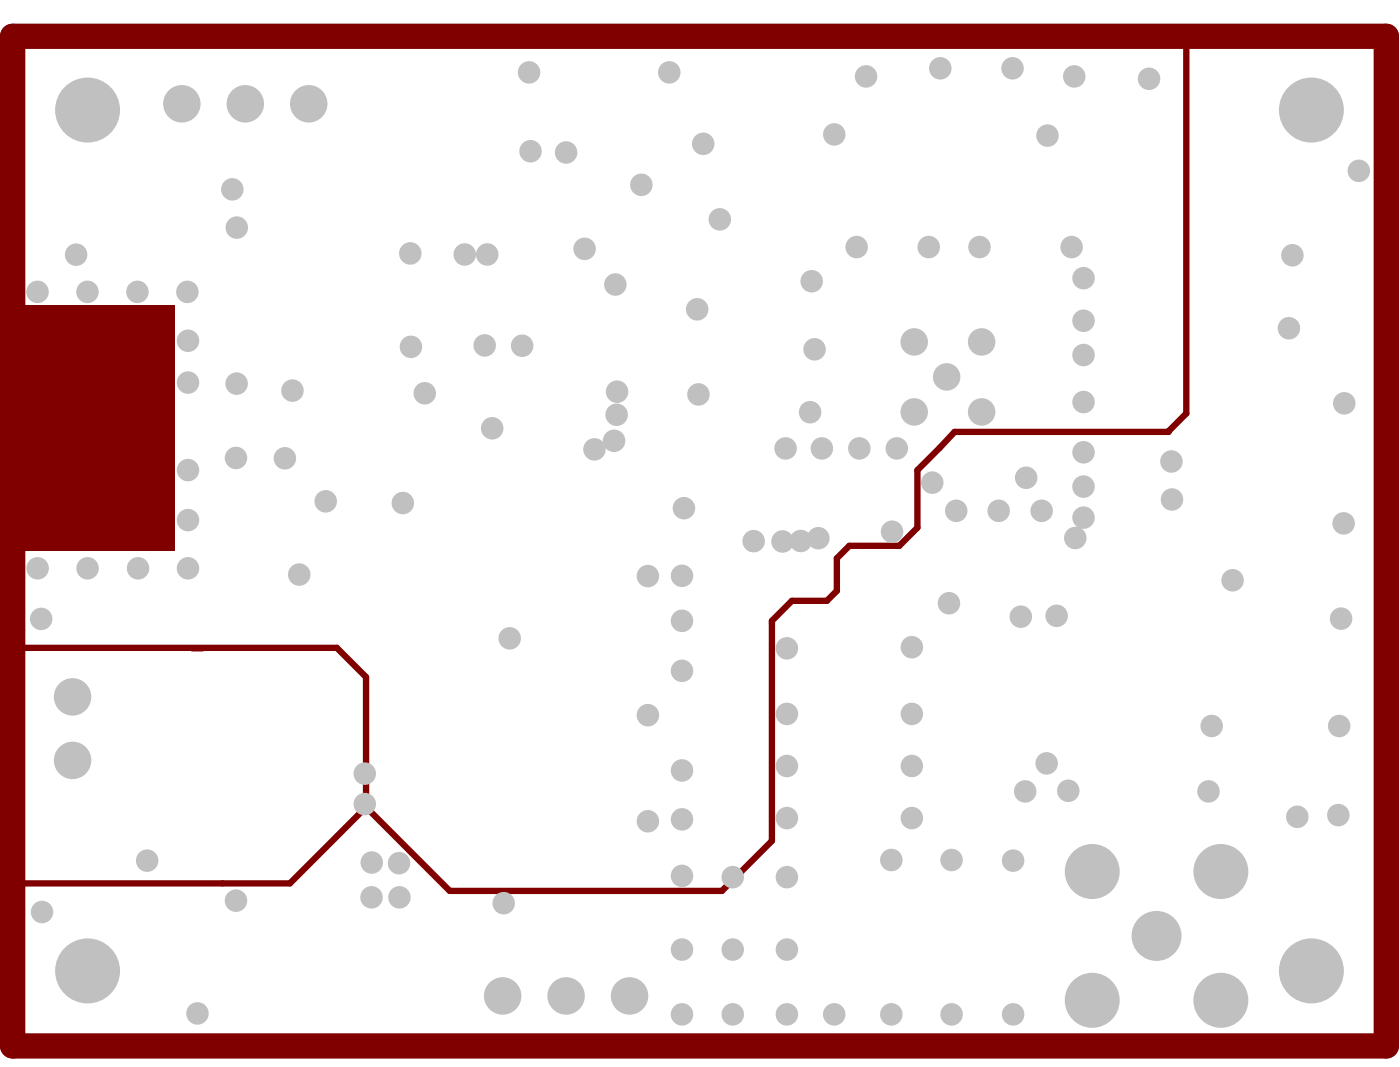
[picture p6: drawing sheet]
<svg xmlns="http://www.w3.org/2000/svg" width="187mm" height="142mm" viewBox="0 0 187 142" stroke-linecap="round" stroke-linejoin="round" font-family="sans-serif">
<path d="M1.7 40.7h21.6v32.7h-21.6z" fill="#800000"/>
<path d="M158.1 6.1v49l-2.3 2.4h-28.5l-5 5.1v7.7l-2.4 2.4h-6.7l-1.6 1.7v4.3l-1.4 1.4h-4.6l-2.7 2.6v29.3l-6.7 6.7h-36.3l-11.1-11.2v-17.3l-3.9-3.9h-43.2M25.7 86.4h1.3M49 107.7h-.4l-10 10h-36.7" fill="none" stroke="#800000" stroke-width=".84"/>
<path d="M1.7 4.8h183.1v134.6h-183.1z" fill="none" stroke="#800000" stroke-width="3.4"/>
<g fill="#c0c0c0">
<circle cx="126.2" cy="50.2" r="1.83"/>
<circle cx="130.9" cy="54.9" r="1.83"/>
<circle cx="121.9" cy="54.9" r="1.83"/>
<circle cx="130.9" cy="45.6" r="1.83"/>
<circle cx="121.9" cy="45.6" r="1.83"/>
<circle cx="38" cy="61.1" r="1.5"/>
<circle cx="31.5" cy="51.1" r="1.5"/>
<circle cx="39" cy="52" r="1.5"/>
<circle cx="31.5" cy="61" r="1.5"/>
<circle cx="10.1" cy="33.9" r="1.5"/>
<circle cx="54.7" cy="33.8" r="1.5"/>
<circle cx="82.3" cy="52.2" r="1.5"/>
<circle cx="181.1" cy="22.8" r="1.5"/>
<circle cx="5.6" cy="121.5" r="1.5"/>
<circle cx="86.4" cy="76.8" r="1.5"/>
<circle cx="86.4" cy="95.3" r="1.5"/>
<circle cx="86.4" cy="109.4" r="1.5"/>
<circle cx="81.9" cy="58.7" r="1.5"/>
<circle cx="79.2" cy="59.9" r="1.5"/>
<circle cx="111.2" cy="17.9" r="1.5"/>
<circle cx="139.6" cy="18.1" r="1.5"/>
<circle cx="156.2" cy="66.6" r="1.5"/>
<circle cx="126.5" cy="80.4" r="1.5"/>
<circle cx="91.2" cy="67.7" r="1.5"/>
<circle cx="115.4" cy="10.2" r="1.5"/>
<circle cx="143.2" cy="10.2" r="1.5"/>
<circle cx="171.8" cy="43.7" r="1.5"/>
<circle cx="67.1" cy="120.3" r="1.5"/>
<circle cx="19.6" cy="114.7" r="1.5"/>
<circle cx="164.3" cy="77.3" r="1.5"/>
<circle cx="96" cy="29.2" r="1.5"/>
<circle cx="109.1" cy="71.7" r="1.5"/>
<circle cx="118.9" cy="70.8" r="1.5"/>
<circle cx="53.2" cy="119.6" r="1.5"/>
<circle cx="49.5" cy="119.6" r="1.5"/>
<circle cx="31.5" cy="120" r="1.5"/>
<circle cx="48.6" cy="103.1" r="1.5"/>
<circle cx="49.6" cy="114.9" r="1.5"/>
<circle cx="48.6" cy="107.1" r="1.5"/>
<circle cx="53.2" cy="115" r="1.5"/>
<circle cx="161.1" cy="105.4" r="1.5"/>
<circle cx="108.6" cy="46.5" r="1.5"/>
<circle cx="85.5" cy="24.6" r="1.5"/>
<circle cx="89.2" cy="9.6" r="1.5"/>
<circle cx="70.5" cy="9.6" r="1.5"/>
<circle cx="179.2" cy="53.7" r="1.5"/>
<circle cx="179.1" cy="69.7" r="1.5"/>
<circle cx="178.8" cy="82.4" r="1.5"/>
<circle cx="178.5" cy="96.7" r="1.5"/>
<circle cx="161.5" cy="96.7" r="1.5"/>
<circle cx="136.7" cy="105.4" r="1.5"/>
<circle cx="142.4" cy="105.4" r="1.5"/>
<circle cx="172.9" cy="108.8" r="1.5"/>
<circle cx="156.1" cy="61.5" r="1.5"/>
<circle cx="136.1" cy="82.2" r="1.5"/>
<circle cx="82.2" cy="55.3" r="1.5"/>
<circle cx="65" cy="33.9" r="1.5"/>
<circle cx="106.7" cy="72.1" r="1.5"/>
<circle cx="104.3" cy="72.1" r="1.5"/>
<circle cx="100.5" cy="72.1" r="1.5"/>
<circle cx="143.3" cy="71.7" r="1.5"/>
<circle cx="144.4" cy="53.6" r="1.5"/>
<circle cx="144.4" cy="47.3" r="1.5"/>
<circle cx="144.4" cy="37.1" r="1.5"/>
<circle cx="104.7" cy="59.7" r="1.5"/>
<circle cx="93.1" cy="52.6" r="1.5"/>
<circle cx="92.9" cy="41.2" r="1.5"/>
<circle cx="82" cy="37.9" r="1.5"/>
<circle cx="123.8" cy="32.9" r="1.5"/>
<circle cx="108" cy="54.9" r="1.5"/>
<circle cx="53.7" cy="67" r="1.5"/>
<circle cx="104.9" cy="116.9" r="1.5"/>
<circle cx="97.7" cy="116.9" r="1.5"/>
<circle cx="97.7" cy="126.5" r="1.5"/>
<circle cx="104.9" cy="126.5" r="1.5"/>
<circle cx="90.9" cy="135.2" r="1.5"/>
<circle cx="97.7" cy="135.2" r="1.5"/>
<circle cx="111.2" cy="135.2" r="1.5"/>
<circle cx="104.9" cy="135.2" r="1.5"/>
<circle cx="90.9" cy="109.2" r="1.5"/>
<circle cx="90.9" cy="102.7" r="1.5"/>
<circle cx="90.9" cy="116.7" r="1.5"/>
<circle cx="90.9" cy="126.5" r="1.5"/>
<circle cx="104.9" cy="109" r="1.5"/>
<circle cx="104.9" cy="102.1" r="1.5"/>
<circle cx="121.5" cy="109" r="1.5"/>
<circle cx="121.5" cy="102.1" r="1.5"/>
<circle cx="121.5" cy="95.1" r="1.5"/>
<circle cx="104.9" cy="95.1" r="1.5"/>
<circle cx="126.8" cy="114.6" r="1.5"/>
<circle cx="135" cy="114.7" r="1.5"/>
<circle cx="118.8" cy="114.6" r="1.5"/>
<circle cx="118.8" cy="135.2" r="1.5"/>
<circle cx="135" cy="135.2" r="1.5"/>
<circle cx="126.8" cy="135.2" r="1.5"/>
<circle cx="144.4" cy="64.8" r="1.5"/>
<circle cx="144.4" cy="69" r="1.5"/>
<circle cx="61.9" cy="33.9" r="1.5"/>
<circle cx="77.9" cy="33.2" r="1.5"/>
<circle cx="43.4" cy="66.8" r="1.5"/>
<circle cx="75.5" cy="20.3" r="1.5"/>
<circle cx="70.7" cy="20.2" r="1.5"/>
<circle cx="93.7" cy="19.2" r="1.5"/>
<circle cx="39.9" cy="76.6" r="1.5"/>
<circle cx="31.6" cy="30.3" r="1.5"/>
<circle cx="135" cy="9.1" r="1.5"/>
<circle cx="125.3" cy="9.1" r="1.5"/>
<circle cx="139.5" cy="101.7" r="1.5"/>
<circle cx="140.8" cy="82.1" r="1.5"/>
<circle cx="67.9" cy="85.1" r="1.5"/>
<circle cx="11.7" cy="75.7" r="1.5"/>
<circle cx="5" cy="75.7" r="1.5"/>
<circle cx="25.1" cy="45.4" r="1.5"/>
<circle cx="119.5" cy="59.7" r="1.5"/>
<circle cx="114.5" cy="59.7" r="1.5"/>
<circle cx="109.6" cy="59.7" r="1.5"/>
<circle cx="138.9" cy="68.1" r="1.5"/>
<circle cx="26.3" cy="135" r="1.5"/>
<circle cx="90.9" cy="76.7" r="1.5"/>
<circle cx="90.9" cy="82.7" r="1.5"/>
<circle cx="90.9" cy="89.4" r="1.5"/>
<circle cx="104.9" cy="86.4" r="1.5"/>
<circle cx="121.5" cy="86.2" r="1.5"/>
<circle cx="144.4" cy="60.3" r="1.5"/>
<circle cx="25" cy="38.9" r="1.5"/>
<circle cx="18.3" cy="38.9" r="1.5"/>
<circle cx="11.7" cy="38.9" r="1.5"/>
<circle cx="5" cy="38.9" r="1.5"/>
<circle cx="25.1" cy="51" r="1.5"/>
<circle cx="25.1" cy="62.6" r="1.5"/>
<circle cx="25.1" cy="69.3" r="1.5"/>
<circle cx="25.1" cy="75.7" r="1.5"/>
<circle cx="18.4" cy="75.7" r="1.5"/>
<circle cx="133.1" cy="68.1" r="1.5"/>
<circle cx="153.2" cy="10.5" r="1.5"/>
<circle cx="178.4" cy="108.6" r="1.5"/>
<circle cx="144.4" cy="42.7" r="1.5"/>
<circle cx="172.3" cy="34" r="1.5"/>
<circle cx="127.5" cy="68.1" r="1.5"/>
<circle cx="136.8" cy="63.7" r="1.5"/>
<circle cx="124.3" cy="64.3" r="1.5"/>
<circle cx="108.2" cy="37.5" r="1.5"/>
<circle cx="114.2" cy="32.9" r="1.5"/>
<circle cx="142.8" cy="32.9" r="1.5"/>
<circle cx="130.6" cy="32.9" r="1.5"/>
<circle cx="31" cy="25.2" r="1.5"/>
<circle cx="5.5" cy="82.5" r="1.5"/>
<circle cx="54.8" cy="46.2" r="1.5"/>
<circle cx="56.6" cy="52.4" r="1.5"/>
<circle cx="65.6" cy="57.1" r="1.5"/>
<circle cx="69.6" cy="46.1" r="1.5"/>
<circle cx="64.6" cy="46" r="1.5"/>
<circle cx="9.7" cy="101.3" r="2.5"/>
<circle cx="9.7" cy="92.9" r="2.5"/>
<circle cx="11.7" cy="129.4" r="4.3"/>
<circle cx="67" cy="132.7" r="2.5"/>
<circle cx="75.5" cy="132.7" r="2.5"/>
<circle cx="83.9" cy="132.7" r="2.5"/>
<circle cx="24.2" cy="13.8" r="2.5"/>
<circle cx="11.7" cy="14.7" r="4.3"/>
<circle cx="32.7" cy="13.8" r="2.5"/>
<circle cx="41.2" cy="13.8" r="2.5"/>
<circle cx="145.6" cy="133.3" r="3.7"/>
<circle cx="162.7" cy="133.3" r="3.7"/>
<circle cx="174.8" cy="129.4" r="4.3"/>
<circle cx="154.2" cy="124.7" r="3.3"/>
<circle cx="162.7" cy="116.1" r="3.7"/>
<circle cx="145.6" cy="116.1" r="3.7"/>
<circle cx="174.8" cy="14.7" r="4.3"/>
</g>
</svg>
